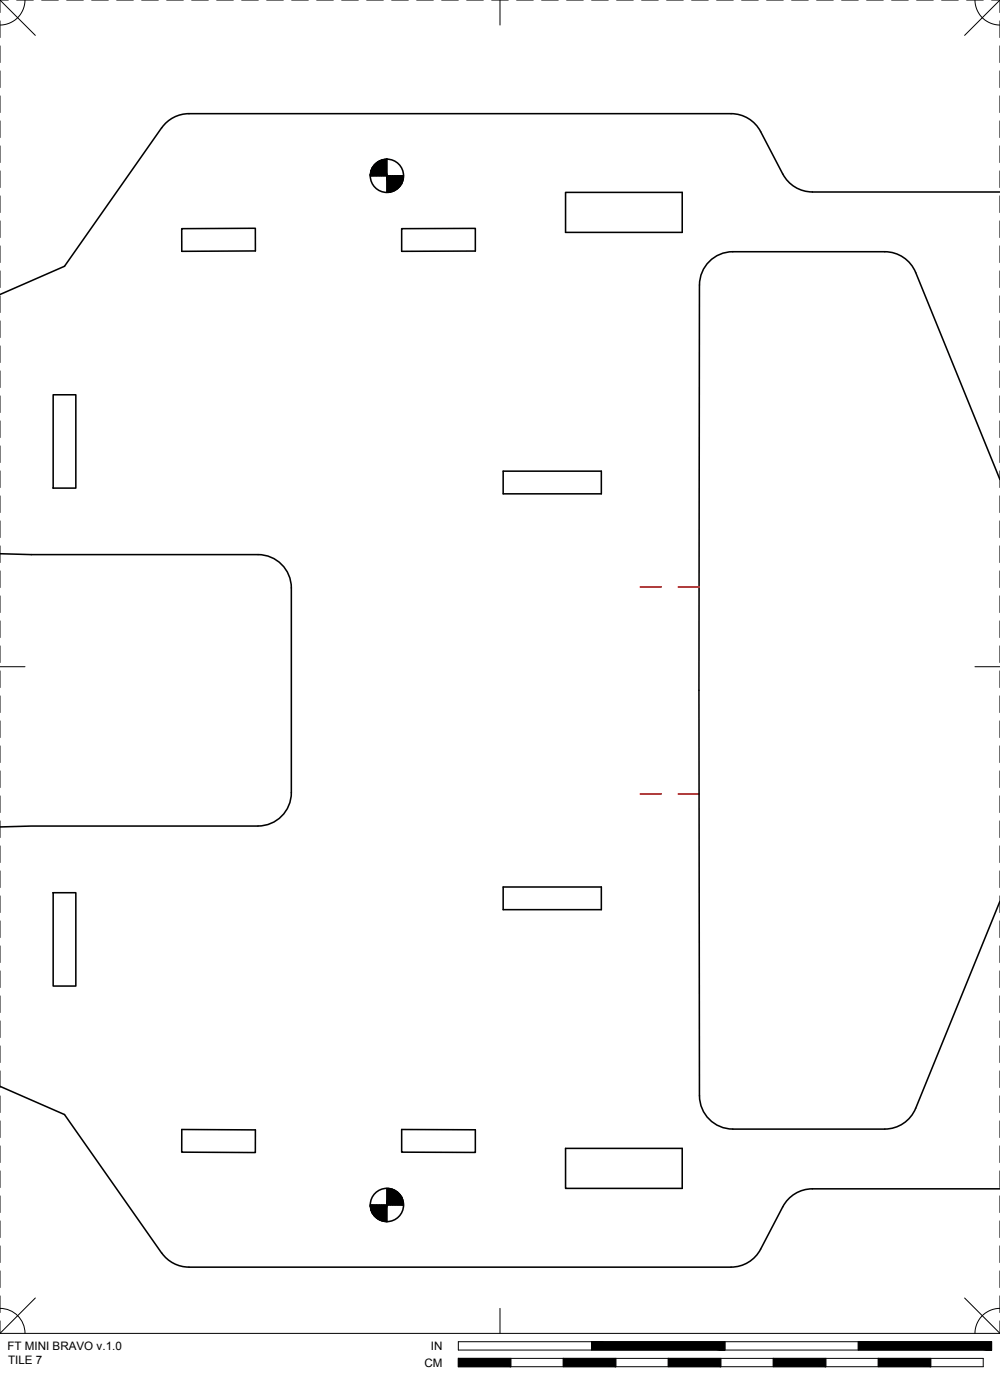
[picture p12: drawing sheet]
<svg xmlns="http://www.w3.org/2000/svg" width="190mm" height="267mm" viewBox="0 0 190 267" stroke-linecap="round" stroke-linejoin="round" font-family="sans-serif">
<defs><g id="words">
<g font-size="2.2">
<text x="1.4" y="257.2">FT MINI BRAVO v.1.0</text>
<text x="82.1" y="257.2">IN</text>
<text x="1.5" y="259.9">TILE 7</text>
<text x="80.8" y="260.4">CM</text>
</g>
</g></defs>
<!-- layer: 01 CUT -->
<g fill="none" stroke="#000" stroke-width=".3">
<path d="M30.8 24.4l-18.5 26.3-12.3 5.4M30.8 24.4a6.3 6.3 0 0 1 5.2-2.7h103.3a6.3 6.3 0 0 1 5.6 3.4l4.2 8.1a6.4 6.4 0 0 0 5.7 3.4h35.7M107.7 36.7h22.3v7.6h-22.3zM34.6 43.6l14-.1 .1 4.3-14.1 .1zM76.5 43.6l14.1-.1v4.3l-14.1 .1zM10.1 75.2h4.3v17.8h-4.3zM95.9 89.8h18.7v4.3h-18.7zM190.5 91.4l-16.1-39.5a6.3 6.3 0 0 0-5.8-3.9h-29a6.4 6.4 0 0 0-6.4 6.3l-.1 77.2 .2 77.2a6.3 6.3 0 0 0 6.3 6.4h29a6.4 6.4 0 0 0 5.8-4M0 105.5l6 .2h43.2a6.3 6.3 0 0 1 6.3 6.3v39a6.4 6.4 0 0 1-6.4 6.4h-43.1l-6 .1M10.1 170.1h4.3v17.7h-4.3zM95.9 169h18.7v4.3h-18.7zM190.5 171.7l-16.1 39.4"/>
<path d="M0 206.9l12.3 5.4 18.5 26.4M34.6 215.2h14.1l-.1 4.4-14-.1zM76.5 215.2h14.1v4.3h-14.1zM107.7 218.8h22.3v7.6h-22.3zM30.8 238.7a6.3 6.3 0 0 0 5.2 2.7M190.5 226.5h-35.7a6.4 6.4 0 0 0-5.7 3.4l-4.2 8.1a6.3 6.3 0 0 1-5.6 3.4M36 241.4h103.3"/>
</g>
<!-- layer: 02 SCORE -->
<path d="M122 111.8h4M129.2 111.8h4M122 151.2h4M129.2 151.2h4" fill="none" stroke="#f00" stroke-width=".3"/>
<!-- layer: 23 NOTES -->
<g fill="#000" stroke="#000" stroke-width=".19">
<path d="M70.6 32.8v.7zM76.9 33.5v.4zM70.6 229.6v.7zM76.9 229.2v.4z"/>
<path d="M70.5 33.1l.1 .4zM70.5 33.1v.4z"/>
<path d="M70.7 32.4v1.1zM70.6 32.8l.1 .7z"/>
<path d="M70.8 32.1v1.4l-.1-1.1zM70.7 32.4v1.1h.1z"/>
<path d="M71 31.8v1.7l-.2-1.4zM70.8 32.1v1.4h.2z"/>
<path d="M71.2 31.5v2l-.2-1.7zM71 31.8v1.7h.2z"/>
<path d="M71.5 31.3v2.2l-.3-2zM71.2 31.5v2h.3z"/>
<path d="M71.5 31.3l.2-.3v2.5zM71.5 31.3v2.2h.2z"/>
<path d="M71.7 31l.3-.2v2.7zM71.7 31v2.5h.3z"/>
<path d="M72 30.8l.3-.2v2.9zM72 30.8v2.7h.3z"/>
<path d="M72.3 30.6l.4-.1v3zM72.3 30.6v2.9h.4z"/>
<path d="M72.7 30.5l.3-.1v3.1zM72.7 30.5v3h.3z"/>
<path d="M73 30.4l.3-.1v3.2zM73 30.4v3.1h.3z"/>
<path d="M73.3 30.3h.4v3.2zM73.3 30.3v3.2h.4z"/>
<path d="M73.7 33.5h.4v3.2zM73.7 33.5v3.2h.4z"/>
<path d="M74.1 33.5h.3v3.1zM74.1 33.5v3.2l.3-.1z"/>
<path d="M74.4 33.5h.4v3zM74.4 33.5v3.1l.4-.1z"/>
<path d="M74.8 33.5h.3v2.9zM74.8 33.5v3l.3-.1z"/>
<path d="M75.1 33.5h.3v2.7zM75.1 33.5v2.9l.3-.2z"/>
<path d="M75.4 33.5h.3v2.5zM75.4 33.5v2.7l.3-.2z"/>
<path d="M75.7 33.5h.2v2.2zM75.7 33.5v2.5l.2-.3z"/>
<path d="M75.9 33.5h.3v2zM75.9 33.5v2.2l.3-.2z"/>
<path d="M76.2 33.5h.2v1.7zM76.2 33.5v2l.2-.3z"/>
<path d="M76.4 33.5h.2v1.4zM76.4 33.5v1.7l.2-.3z"/>
<path d="M76.6 33.5h.1v1zM76.6 33.5v1.4l.1-.4z"/>
<path d="M76.7 33.5l.1 .7zM76.7 33.5v1z"/>
<path d="M76.8 33.5l.1 .4zM76.8 33.5v.7z"/>
<path d="M70.5 229.6v.3zM70.5 229.6v.3z"/>
<path d="M70.7 229.6v1zM70.6 229.6v.7z"/>
<path d="M70.8 229.6l-.1 1 .1 .3zM70.7 229.6h.1l-.1 1z"/>
<path d="M71 229.6l-.2 1.3 .2 .3zM70.8 229.6h.2l-.2 1.3z"/>
<path d="M71.2 229.6l-.2 1.6 .2 .3zM71 229.6h.2l-.2 1.6z"/>
<path d="M71.5 229.6l-.3 1.9 .3 .3zM71.2 229.6h.3l-.3 1.9z"/>
<path d="M71.7 229.6l-.2 2.2 .2 .2zM71.5 229.6h.2l-.2 2.2z"/>
<path d="M72 229.6l-.3 2.4 .3 .2zM71.7 229.6h.3l-.3 2.4z"/>
<path d="M72.3 229.6l-.3 2.6 .3 .2zM72 229.6h.3l-.3 2.6z"/>
<path d="M72.7 229.6l-.4 2.8 .4 .1zM72.3 229.6h.4l-.4 2.8z"/>
<path d="M73 229.6l-.3 2.9 .3 .1zM72.7 229.6h.3l-.3 2.9z"/>
<path d="M73.3 229.6l-.3 3 .3 .1zM73 229.6h.3l-.3 3z"/>
<path d="M73.7 229.6l-.4 3.1h.4zM73.3 229.6h.4l-.4 3.1z"/>
<path d="M74.1 226.4l-.4 3.2h.4zM73.7 226.4h.4l-.4 3.2z"/>
<path d="M74.4 226.5l-.3 3.1h.3zM74.1 226.4l.3 .1-.3 3.1z"/>
<path d="M74.8 226.5l-.4 3.1h.4zM74.4 226.5h.4l-.4 3.1z"/>
<path d="M75.1 226.7l-.3 2.9h.3zM74.8 226.5l.3 .2-.3 2.9z"/>
<path d="M75.4 226.9l-.3 2.7h.3zM75.1 226.7l.3 .2-.3 2.7z"/>
<path d="M75.7 227.1l-.3 2.5h.3zM75.4 226.9l.3 .2-.3 2.5z"/>
<path d="M75.9 227.3l-.2 2.3h.2zM75.7 227.1l.2 .2-.2 2.3z"/>
<path d="M76.2 227.6l-.3 2h.3zM75.9 227.3l.3 .3-.3 2z"/>
<path d="M76.4 227.9l-.2 1.7h.2zM76.2 227.6l.2 .3-.2 1.7z"/>
<path d="M76.6 228.2l-.2 1.4h.2zM76.4 227.9l.2 .3-.2 1.4z"/>
<path d="M76.7 228.5l-.1 1.1h.1zM76.6 228.2l.1 .3-.1 1.1z"/>
<path d="M76.8 228.8l-.1 .8zM76.7 228.5v1.1z"/>
<path d="M76.9 229.2l-.1 .4zM76.8 228.8v.8z"/>
</g>
<g fill="none" stroke="#000" stroke-width=".3">
<circle cx="73.7" cy="33.5" r="3.2"/>
<circle cx="73.7" cy="229.5" r="3.2"/>
</g>
<path d="M70.5 33.5h6.4M73.7 30.3v6.4M70.5 229.6h6.4M73.7 226.4v6.3" fill="none" stroke="#000" stroke-width=".25"/>
<!-- layer: 22 TILED -->
<g fill="#000" stroke="#000" stroke-width=".19">
<path d="M87.3 258.8l10 1.6v-1.6zM87.3 258.8l10 1.6h-10z"/>
<path d="M107.3 258.8l10 1.6v-1.6zM107.3 258.8l10 1.6h-10z"/>
<path d="M127.3 258.8l10 1.6v-1.6zM127.3 258.8l10 1.6h-10z"/>
<path d="M112.7 255.6l25.4 1.6v-1.6zM112.7 255.6l25.4 1.6h-25.4z"/>
<path d="M147.3 258.8l10 1.6v-1.6zM147.3 258.8l10 1.6h-10z"/>
<path d="M167.3 258.8l10 1.6v-1.6zM167.3 258.8l10 1.6h-10z"/>
<path d="M163.5 255.6l25.4 1.6v-1.6zM163.5 255.6l25.4 1.6h-25.4z"/>
</g>
<g fill="none" stroke="#000" stroke-width=".19">
<path d="M0 0h1.6M0 0v2.4M0 4v3.2M0 8.7v3.2M0 13.5v3.2M0 18.3v3.1M0 0l6.7 6.7M3.2 0h3.1M4.8 0a4.8 4.8 0 0 1-4.8 4.8M7.9 0h3.2M12.7 0h3.2M17.5 0h3.1"/>
<path d="M22.2 0h3.2M27 0h3.2M31.7 0h3.2M36.5 0h3.2M41.3 0h3.1M46 0h3.2M50.8 0h3.2M55.6 0h3.1M60.3 0h3.2M65.1 0h3.2M69.8 0h3.2M74.6 0h3.2"/>
<path d="M79.4 0h3.1M84.1 0h3.2M88.9 0h3.2M93.7 0h3.1M95.2 0v4.8M98.4 0h3.2M103.2 0h3.2M107.9 0h3.2M112.7 0h3.2M117.5 0h3.1M122.2 0h3.2M127 0h3.2"/>
<path d="M131.8 0h3.1M136.5 0h3.2M141.3 0h3.2M146 0h3.2M150.8 0h3.2M155.6 0h3.1M160.3 0h3.2M165.1 0h3.2M169.9 0h3.1M174.6 0h3.2M179.4 0h3.2M184.1 0h3.2"/>
<path d="M185.7 0a4.8 4.8 0 0 0 4.8 4.8M188.9 0h1.6M190.5 0v2.4M190.5 4v3.2M190.5 8.7v3.2M190.5 13.5v3.2M190.5 18.3v3.1M190.5 0l-6.7 6.7M0 23v3.2M0 27.8v3.2M0 32.6v3.1M0 37.3v3.2"/>
<path d="M190.5 23v3.2M190.5 27.8v3.2M190.5 32.6v3.1M190.5 37.3v3.2M0 42.1v3.2M0 46.8v3.2M0 51.6v3.2M0 56.4v3.1M190.5 42.1v3.2M190.5 46.8v3.2M190.5 51.6v3.2M190.5 56.4v3.1"/>
<path d="M0 61.1v3.2M0 65.9v3.2M0 70.7v3.1M0 75.4v3.2M190.5 61.1v3.2M190.5 65.9v3.2M190.5 70.7v3.1M190.5 75.4v3.2M0 80.2v3.2M0 84.9v3.2M0 89.7v3.2M0 94.5v3.1"/>
<path d="M0 99.2v3.2M190.5 80.2v3.2M190.5 84.9v3.2M190.5 89.7v3.2M190.5 94.5v3.1M190.5 99.2v3.2M0 104v3.2M0 108.8v3.1M0 113.5v3.2M0 118.3v3.2M190.5 104v3.2M190.5 108.8v3.1"/>
<path d="M190.5 113.5v3.2M190.5 118.3v3.2M0 127h4.8M0 123v3.2M0 127.8v3.2M0 132.6v3.1M0 137.3v3.2M185.7 127h4.8M190.5 123v3.2M190.5 127.8v3.2M190.5 132.6v3.1M190.5 137.3v3.2"/>
<path d="M0 142.1v3.2M0 146.9v3.1M0 151.6v3.2M0 156.4v3.2M190.5 142.1v3.2M190.5 146.9v3.1M190.5 151.6v3.2M190.5 156.4v3.2M0 161.1v3.2M0 165.9v3.2M0 170.7v3.1M0 175.4v3.2"/>
<path d="M190.5 161.1v3.2M190.5 165.9v3.2M190.5 170.7v3.1M190.5 175.4v3.2M0 180.2v3.2M0 185v3.1M0 189.7v3.2M0 194.5v3.2M0 199.2v3.2M190.5 180.2v3.2M190.5 185v3.1M190.5 189.7v3.2"/>
<path d="M190.5 194.5v3.2M190.5 199.2v3.2M0 204v3.2M0 208.8v3.1M0 213.5v3.2M0 218.3v3.2M190.5 204v3.2M190.5 208.8v3.1M190.5 213.5v3.2M190.5 218.3v3.2M0 223.1v3.1M0 227.8v3.2"/>
<path d="M0 232.6v3.2M0 237.3v3.2M190.5 223.1v3.1M190.5 227.8v3.2M190.5 232.6v3.2M190.5 237.3v3.2M0 242.1v3.2M0 246.9v3.1M0 251.6v2.4M0 254h190.5M0 249.2a4.8 4.8 0 0 1 4.8 4.8M6.7 247.3l-6.7 6.7"/>
<path d="M87.3 255.6h101.6v1.6h-101.6zM87.3 258.8h100v1.6h-100zM95.2 249.2v4.8M97.3 258.8v1.6M107.3 258.8v1.6M112.7 255.6v1.6M117.3 258.8v1.6M127.3 258.8v1.6M137.3 258.8v1.6M138.1 255.6v1.6M147.3 258.8v1.6M157.3 258.8v1.6"/>
<path d="M163.5 255.6v1.6M167.3 258.8v1.6M177.3 258.8v1.6M183.8 247.3l6.7 6.7M190.5 249.2a4.8 4.8 0 0 0-4.8 4.8M190.5 242.1v3.2M190.5 246.9v3.1M190.5 251.6v2.4"/>
</g>
<use href="#words"/>
</svg>
